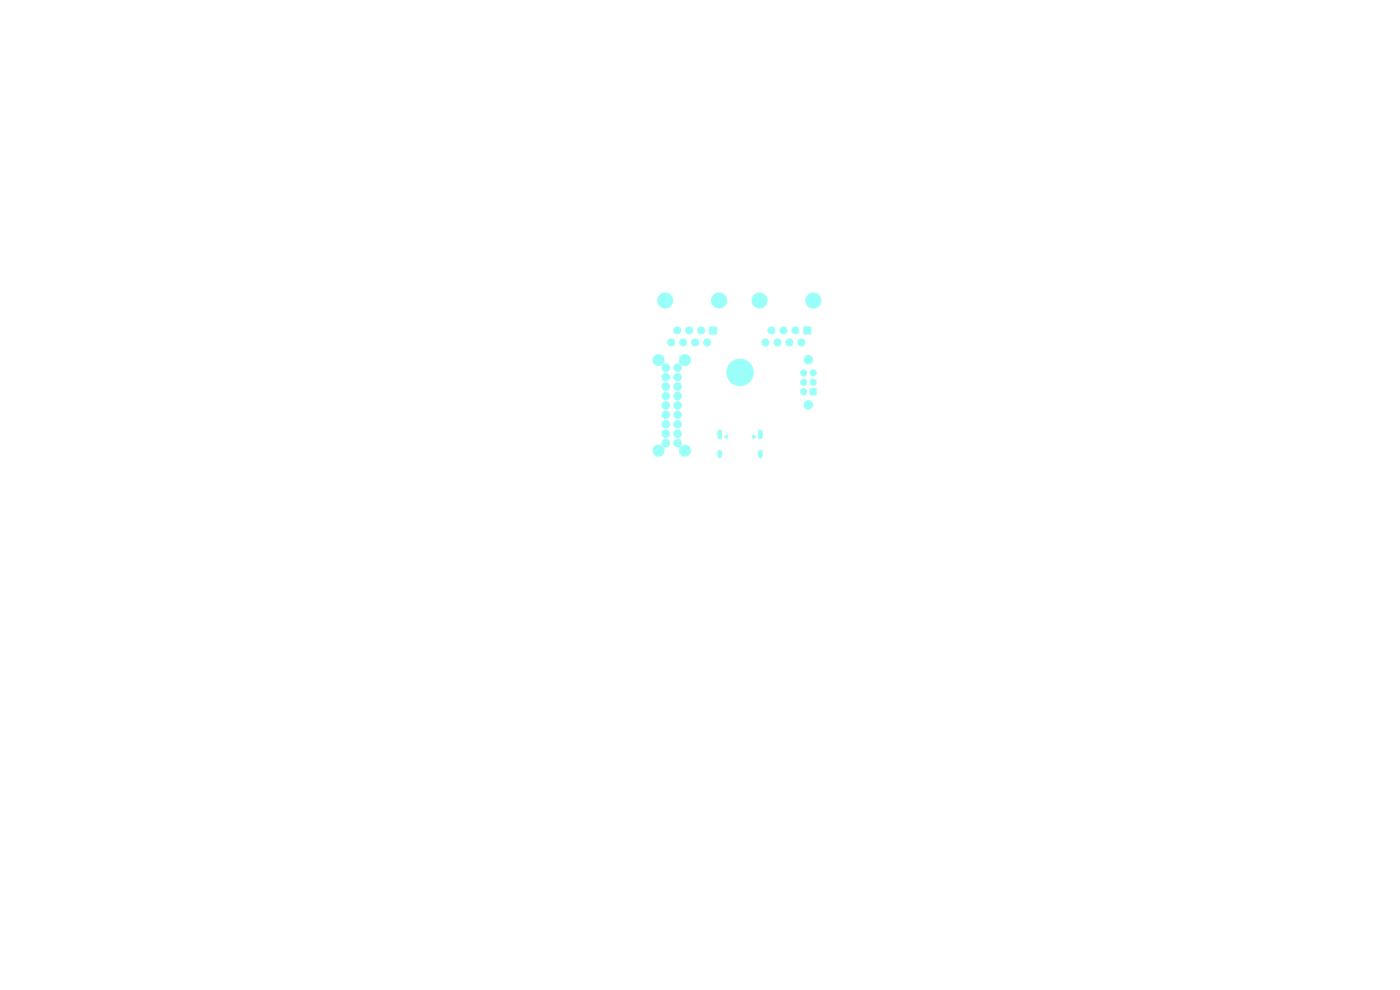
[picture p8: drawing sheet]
<svg xmlns="http://www.w3.org/2000/svg" width="297mm" height="210mm" viewBox="0 0 297 210" stroke-linecap="round" stroke-linejoin="round" font-family="sans-serif">
<g fill="#9afff8" stroke="#9afff8" stroke-width=".21">
<path d="M170.5 69.4h1.5v1.5h-1.5z"/>
<path d="M171.8 82.5h1.3v1.3h-1.3z"/>
<path d="M150.5 69.4h1.5v1.5h-1.5z"/>
<circle cx="172.6" cy="63.7" r="1.6"/>
<circle cx="161.1" cy="63.7" r="1.6"/>
<circle cx="170" cy="72.6" r=".75"/>
<circle cx="168.7" cy="70.1" r=".75"/>
<circle cx="167.5" cy="72.6" r=".75"/>
<circle cx="166.2" cy="70.1" r=".75"/>
<circle cx="164.9" cy="72.6" r=".75"/>
<circle cx="163.7" cy="70.1" r=".75"/>
<circle cx="162.4" cy="72.6" r=".75"/>
<circle cx="143.7" cy="78" r=".8"/>
<circle cx="143.7" cy="80" r=".8"/>
<circle cx="143.7" cy="82" r=".8"/>
<circle cx="143.7" cy="84" r=".8"/>
<circle cx="143.7" cy="86" r=".8"/>
<circle cx="143.7" cy="88" r=".8"/>
<circle cx="143.7" cy="90" r=".8"/>
<circle cx="143.7" cy="92" r=".8"/>
<circle cx="143.7" cy="94" r=".8"/>
<circle cx="141.2" cy="78" r=".8"/>
<circle cx="141.2" cy="80" r=".8"/>
<circle cx="141.2" cy="82" r=".8"/>
<circle cx="141.2" cy="84" r=".8"/>
<circle cx="141.2" cy="86" r=".8"/>
<circle cx="141.2" cy="88" r=".8"/>
<circle cx="141.2" cy="90" r=".8"/>
<circle cx="141.2" cy="92" r=".8"/>
<circle cx="141.2" cy="94" r=".8"/>
<circle cx="145.3" cy="76.4" r="1.18"/>
<circle cx="139.7" cy="76.4" r="1.18"/>
<circle cx="145.3" cy="95.6" r="1.18"/>
<circle cx="139.7" cy="95.6" r="1.18"/>
<circle cx="154.1" cy="92.6" r=".32"/>
<circle cx="159.9" cy="92.6" r=".32"/>
<circle cx="172.5" cy="81.1" r=".65"/>
<circle cx="172.5" cy="79.1" r=".65"/>
<circle cx="170.5" cy="83.1" r=".65"/>
<circle cx="170.5" cy="81.1" r=".65"/>
<circle cx="170.5" cy="79.1" r=".65"/>
<circle cx="171.5" cy="85.9" r=".9"/>
<circle cx="171.5" cy="76.3" r=".9"/>
<circle cx="152.6" cy="63.7" r="1.6"/>
<circle cx="141.1" cy="63.7" r="1.6"/>
<circle cx="150" cy="72.6" r=".75"/>
<circle cx="148.7" cy="70.1" r=".75"/>
<circle cx="147.5" cy="72.6" r=".75"/>
<circle cx="146.2" cy="70.1" r=".75"/>
<circle cx="144.9" cy="72.6" r=".75"/>
<circle cx="143.7" cy="70.1" r=".75"/>
<circle cx="142.4" cy="72.6" r=".75"/>
<circle cx="157" cy="79" r="2.8"/>
</g>
<path d="M152.7 91.6v1.1M152.7 95.9v.8M161.3 91.6v1.1M161.3 95.9v.8" fill="none" stroke="#9afff8" stroke-width="1"/>
</svg>
